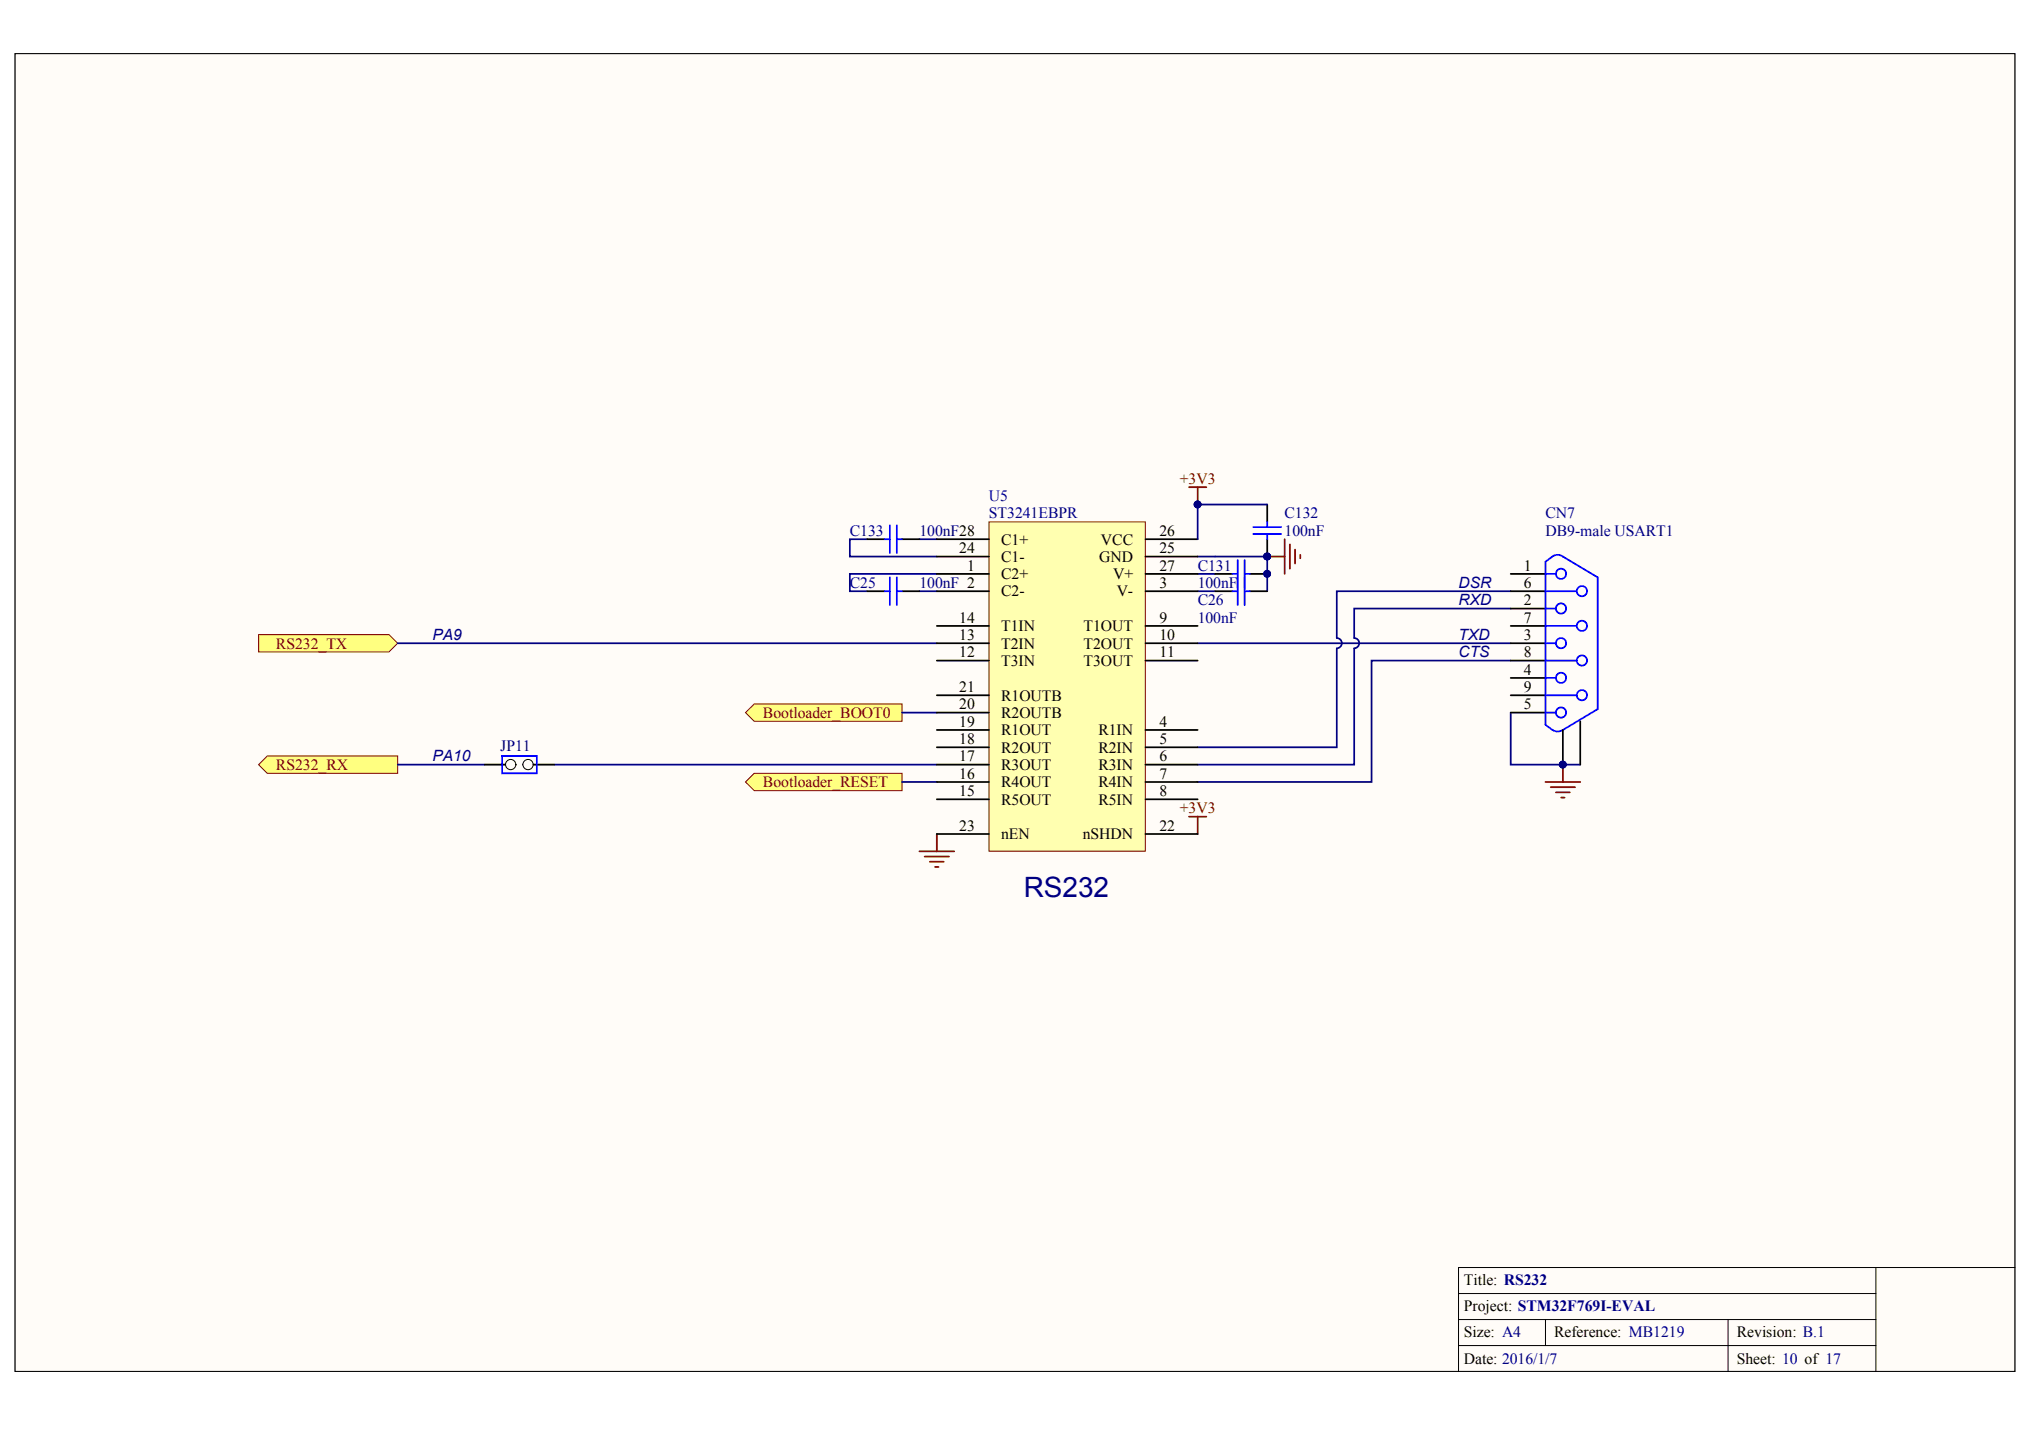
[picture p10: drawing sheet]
<svg xmlns="http://www.w3.org/2000/svg" width="287mm" height="202mm" viewBox="0 0 287 202" stroke-linecap="round" stroke-linejoin="round" font-family="sans-serif">
<defs><g id="words">
<text font-size="3.9" fill="#000080" x="144.4" y="126.6">RS232</text>
<g font-size="2.2" fill="#000080">
<text x="139.5" y="70.7">U5</text>
<text x="119.9" y="75.6">C133</text>
<text x="129.7" y="75.6">100nF28</text>
<text x="139.5" y="73.1">ST3241EBPR</text>
<text x="181.2" y="73.1">C132</text>
<text x="181.2" y="75.6">100nF</text>
<text x="218" y="73.1">CN7</text>
<text x="218" y="75.6">DB9-male USART1</text>
<text x="119.9" y="82.9">C25</text>
<text x="129.7" y="82.9">100nF 2</text>
<text x="169" y="80.5">C131</text>
<text x="169" y="82.9">100nF</text>
<text x="205.8" y="82.9">DSR</text>
<text x="169" y="85.4">C26</text>
<text x="169" y="87.8">100nF</text>
<text x="205.8" y="85.4">RXD</text>
<text x="61" y="90.3">PA9</text>
<text x="205.8" y="90.3">TXD</text>
<text x="205.8" y="92.7">CTS</text>
<text x="61" y="107.4">PA10</text>
<text x="70.6" y="105.9">JP11</text>
</g>
<g font-size="2.2" fill="#800000">
<text x="166.4" y="68.2">+3V3</text>
<text x="38.9" y="91.5">RS232_TX</text>
<text x="107.6" y="101.3">Bootloader_BOOT0</text>
<text x="38.9" y="108.6">RS232_RX</text>
<text x="107.6" y="111.1">Bootloader_RESET</text>
<text x="166.4" y="114.7">+3V3</text>
</g>
<g font-size="2.2">
<text x="141.2" y="76.8">C1+</text>
<text x="155.3" y="76.8">VCC</text>
<text x="163.6" y="75.6">26</text>
<text x="135.3" y="78">24</text>
<text x="136.5" y="80.5">1</text>
<text x="141.2" y="81.7">C2+</text>
<text x="141.2" y="79.3">C1-</text>
<text x="155.1" y="79.3">GND</text>
<text x="157" y="81.7">V+</text>
<text x="163.6" y="82.9">3</text>
<text x="163.6" y="78">25</text>
<text x="163.6" y="80.5">27</text>
<text x="215" y="80.5">1</text>
<text x="215" y="82.9">6</text>
<text x="135.3" y="87.8">14</text>
<text x="141.2" y="84.1">C2-</text>
<text x="141.2" y="89">T1IN</text>
<text x="152.9" y="89">T1OUT</text>
<text x="157.5" y="84.1">V-</text>
<text x="163.6" y="87.8">9</text>
<text x="215" y="85.4">2</text>
<text x="215" y="87.8">7</text>
<text x="135.3" y="92.7">12</text>
<text x="135.3" y="90.3">13</text>
<text x="141.2" y="93.9">T3IN</text>
<text x="141.2" y="91.5">T2IN</text>
<text x="152.9" y="91.5">T2OUT</text>
<text x="152.9" y="93.9">T3OUT</text>
<text x="163.6" y="90.3">10</text>
<text x="163.6" y="92.7">11</text>
<text x="215" y="90.3">3</text>
<text x="215" y="92.7">8</text>
<text x="215" y="95.2">4</text>
<text x="135.3" y="100">20</text>
<text x="135.3" y="97.6">21</text>
<text x="141.2" y="101.3">R2OUTB</text>
<text x="141.2" y="98.8">R1OUTB</text>
<text x="215" y="97.6">9</text>
<text x="215" y="100">5</text>
<text x="135.3" y="107.4">17</text>
<text x="135.3" y="104.9">18</text>
<text x="135.3" y="102.5">19</text>
<text x="141.2" y="106.2">R2OUT</text>
<text x="141.2" y="103.7">R1OUT</text>
<text x="155" y="103.7">R1IN</text>
<text x="155" y="106.2">R2IN</text>
<text x="163.6" y="102.5">4</text>
<text x="163.6" y="104.9">5</text>
<text x="163.6" y="107.4">6</text>
<text x="135.3" y="112.3">15</text>
<text x="135.3" y="109.8">16</text>
<text x="141.2" y="113.5">R5OUT</text>
<text x="141.2" y="111.1">R4OUT</text>
<text x="141.2" y="108.6">R3OUT</text>
<text x="155" y="108.6">R3IN</text>
<text x="155" y="111.1">R4IN</text>
<text x="155" y="113.5">R5IN</text>
<text x="163.6" y="109.8">7</text>
<text x="163.6" y="112.3">8</text>
<text x="135.3" y="117.2">23</text>
<text x="141.2" y="118.4">nEN</text>
<text x="152.7" y="118.4">nSHDN</text>
<text x="163.6" y="117.2">22</text>
<text x="206.5" y="181.3">Title: RS232</text>
<text x="206.5" y="184.9">Project: STM32F769I-EVAL</text>
<text x="206.5" y="188.6">Size: A4</text>
<text x="219.2" y="188.6">Reference: MB1219</text>
<text x="245" y="188.6">Revision: B.1</text>
<text x="206.5" y="192.4">Date: 2016/1/7</text>
<text x="245" y="192.4">Sheet: 10 of 17</text>
</g>
</g></defs>
<path d="M2.1 7.6h282.1v185.9h-282.1z" fill="#fffcf8" stroke="#000" stroke-width=".14"/>
<path d="M264.6 178.8v14.7M284.3 178.8h-78.5v14.7M205.8 182.5h58.8M205.8 186.1h58.8M205.8 189.8h58.8M218 186.1v3.7M243.8 186.1v7.4" fill="none" stroke="#000" stroke-width=".14"/>
<path d="M78.2 107.9h54" fill="none" stroke="#000080" stroke-width=".25"/>
<g fill="#ffff80" stroke="#800000" stroke-width=".14">
<path d="M36.5 89.5h18.4l1.2 1.2-1.2 1.3h-18.4z" fill-rule="evenodd"/>
<path d="M36.5 107.9l1.2-1.3h18.4v2.5h-18.4z" fill-rule="evenodd"/>
</g>
<g fill="none" stroke="#000080" stroke-width=".25">
<path d="M122.3 76.1h-2.4v2.4h12.3M129.7 76.1h2.5M169 78.5h9.8v4.9M129.7 83.4h2.5M132.2 81h-12.3v2.4h2.4M169 81h2.4M169 83.4h2.4M169 90.7h44.1M191 91.5v16.4h-22M213.1 93.2h-19.6v17.1h-24.5M213.1 85.8h-22.1v4.2a.72 .72 0 0 1 .8 .7 .72 .72 0 0 1-.8 .7M56.1 107.9h12.3"/>
<path d="M213.1 100.5v7.4h9.8"/>
</g>
<g fill="#000080" stroke="#000080" stroke-width=".14">
<circle cx="178.8" cy="78.5" r=".48"/>
<circle cx="169" cy="71.2" r=".48"/>
<circle cx="220.5" cy="107.8" r=".48"/>
</g>
<g fill="none" stroke="#800000" stroke-width=".25">
<path d="M167.7 68.7h2.5M169 68.7v2.5M178.8 78.5h2.4M181.2 76.1v4.9M182 76.8v3.4M182.7 77.5v2M183.4 78.3v.5M132.2 117.6v2.5M167.7 115.2h2.5M169 115.2v2.4M218 110.3h4.9M218.8 111h3.4"/>
<path d="M219.5 111.8h2M220.2 112.5h.5M220.5 107.9v2.4M129.7 120.1h4.9M130.4 120.8h3.5M131.2 121.6h1.9M131.9 122.3h.5"/>
</g>
<path d="M105.2 100.5l1.2-1.2h20.9v2.4h-20.9z" fill-rule="evenodd" fill="#ffff80" stroke="#800000" stroke-width=".14"/>
<path d="M127.3 100.5h4.9" fill="none" stroke="#000080" stroke-width=".25"/>
<path d="M105.2 110.3l1.2-1.2h20.9v2.4h-20.9z" fill-rule="evenodd" fill="#ffff80" stroke="#800000" stroke-width=".14"/>
<path d="M56.1 90.7h76.1M188.6 91.5v13.9h-19.6M213.1 83.4h-24.5v6.6a.72 .72 0 0 1 .7 .7 .72 .72 0 0 1-.7 .7M127.3 110.3h4.9" fill="none" stroke="#000080" stroke-width=".25"/>
<path d="M122.3 76.1h2.5M127.3 76.1h2.4M178.8 71.2v2.4M178.8 76.1v2.4M122.3 83.4h2.5M127.3 83.4h2.4M171.4 83.4h2.5M171.4 81h2.5M176.3 83.4h2.5M176.3 81h2.5" fill="none" stroke="#000" stroke-width=".25"/>
<g fill="none" stroke="#00f" stroke-width=".25">
<path d="M124.8 76.1h.7M125.5 74.1v3.9M126.5 74.1v3.9M126.5 76.1h.8M174.6 79v6.4M175.6 79v6.4M176.8 75.3h3.9M176.8 74.3h3.9M178.8 73.6v.7M178.8 75.3v.8M124.8 83.4h.7M125.5 81.4v4"/>
<path d="M126.5 81.4v4M126.5 83.4h.8M173.9 83.4h.7M173.9 81h.7M175.6 83.4h.7M175.6 81h.7"/>
</g>
<g fill="#000080" stroke="#000080" stroke-width=".14">
<circle cx="178.8" cy="78.5" r=".48"/>
<circle cx="178.8" cy="80.9" r=".48"/>
</g>
<path d="M139.5 73.6h22.1v46.5h-22.1z" fill="#ffffb0" stroke="#800000" stroke-width=".14"/>
<g fill="none" stroke="#000" stroke-width=".25">
<path d="M132.2 78.5h7.3M132.2 76.1h7.3M161.6 78.5h7.4M161.6 76.1h7.4M132.2 81h7.3M132.2 83.4h7.3M132.2 88.3h7.3M132.2 90.7h7.3M132.2 93.2h7.3M132.2 98.1h7.3M161.6 81h7.4M161.6 83.4h7.4"/>
<path d="M161.6 88.3h7.4M161.6 90.7h7.4M161.6 93.2h7.4M213.1 81h4.9M213.1 83.4h4.9M213.1 88.3h4.9M213.1 90.7h4.9M213.1 93.2h4.9M213.1 98.1h4.9M213.1 85.8h4.9M213.1 95.6h4.9M68.4 107.9h4.4"/>
<path d="M132.2 103h7.3M132.2 105.4h7.3M132.2 107.9h7.3M132.2 110.3h7.3M132.2 112.8h7.3M132.2 100.5h7.3M132.2 117.6h7.3M161.6 103h7.4M161.6 105.4h7.4M161.6 107.9h7.4M161.6 110.3h7.4M161.6 112.8h7.4"/>
<path d="M161.6 117.6h7.4M213.1 100.5h4.9M220.5 103v4.9M222.9 101.7v6.2"/>
</g>
<path d="M178.8 71.2h-9.8v4.9" fill="none" stroke="#000080" stroke-width=".25"/>
<g fill="#000080" stroke="#000080" stroke-width=".14">
<circle cx="169" cy="71.2" r=".48"/>
<circle cx="220.5" cy="107.8" r=".48"/>
</g>
<g fill="none" stroke="#00f" stroke-width=".25">
<path d="M218 98.1h4.4M218 95.6h1.5M218 93.2h4.4M218 90.7h1.5M218 88.3h4.4M218 85.8h1.5M218 83.4h4.4M218 81h1.5M218 100.5h1.5M219 103l-1-.8v-23l1-.7a1.22 1.22 0 0 1 1.5 0l4.9 2.9v18.6l-4.9 3M220.5 102.9a1.22 1.22 0 0 1-1.5 .1"/>
<circle cx="220.2" cy="95.6" r=".72"/>
<circle cx="220.2" cy="90.7" r=".72"/>
<circle cx="220.2" cy="80.9" r=".72"/>
<circle cx="220.2" cy="85.8" r=".72"/>
<circle cx="223.2" cy="83.4" r=".72"/>
<circle cx="223.2" cy="88.3" r=".72"/>
<circle cx="223.2" cy="93.2" r=".72"/>
<circle cx="223.2" cy="98.1" r=".72"/>
<circle cx="220.2" cy="100.5" r=".72"/>
</g>
<circle cx="72" cy="107.8" r=".72" fill="#fffcf8" stroke="#000" stroke-width=".14"/>
<path d="M73.8 107.9h4.4" fill="none" stroke="#000" stroke-width=".25"/>
<circle cx="74.5" cy="107.8" r=".72" fill="#fffcf8" stroke="#000" stroke-width=".14"/>
<path d="M70.8 106.6h4.9v2.5h-4.9z" fill="none" stroke="#00f" stroke-width=".25"/>
<use href="#words"/>
</svg>
